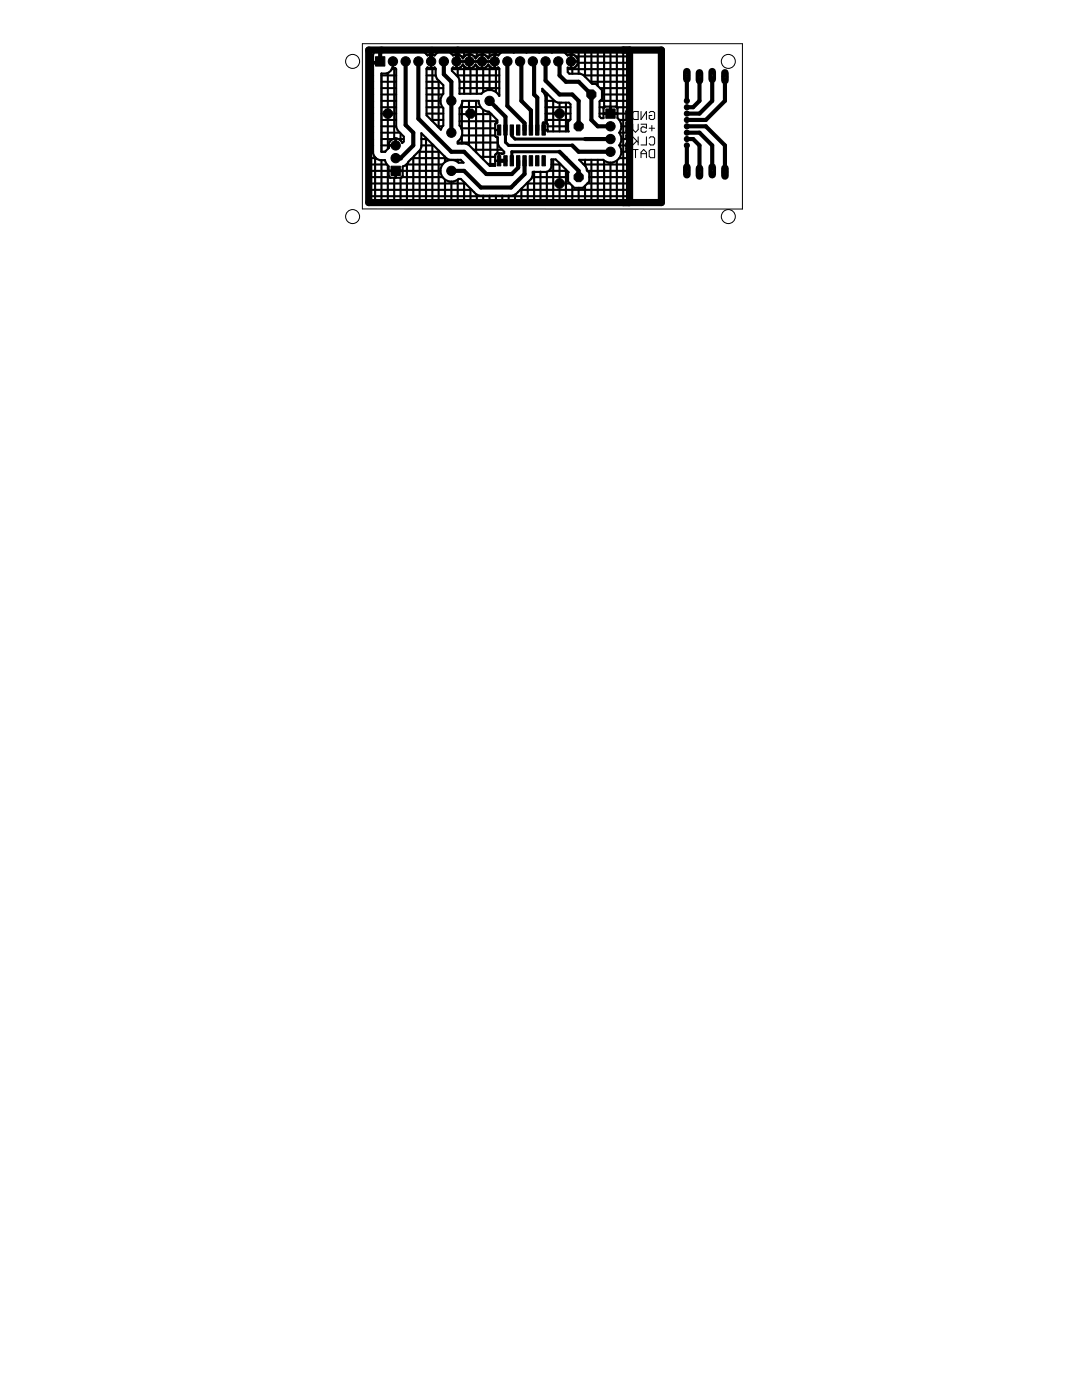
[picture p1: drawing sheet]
<svg xmlns="http://www.w3.org/2000/svg" width="216mm" height="279mm" viewBox="0 0 216 279" stroke-linecap="round" stroke-linejoin="round" font-family="sans-serif">
<g fill="none" stroke="#000" stroke-width=".2">
<path d="M126.3 22.5l.2-.3h.8v1.7h-.8l-.2-.3zM126.3 24.8v1.1l.5 .5 .5-.5v-1.1M126.3 27.3l1 1.1M126.3 29.8h1M126.8 29.8v1.7M127.1 28.1l-.8 .8M127.3 27.3v1.6M127.9 22.2v1.7l1.1-1.7v1.7M127.9 24.8h1.1v.8l-.6-.3h-.2l-.3 .3v.5l.3 .3h.5l.3-.3M127.9 31.5v-1.1l.5-.6 .6 .6v1.1M127.9 30.7h1.1M129 27.3v1.6h-1.1"/>
<path d="M129.5 22.5l.3-.3h.5l.3 .3v1.1l-.3 .3h-.5l-.3-.3v-.5h.6M129.5 27.6l.3-.3h.5l.3 .3v1.1l-.3 .2h-.5l-.3-.2M129.5 30.1l.3-.3h.8v1.7h-.8l-.3-.3zM129.5 25.6h1.1M130.1 25v1.1"/>
</g>
<g fill="#000" stroke="#000" stroke-width=".2">
<path d="M74.9 11.3h1.9v1.9h-1.9zM99.3 24.9h.6v2.1h-.6zM99.3 31.1h.6v2h-.6zM100.5 24.9h.7v2.1h-.7zM100.5 31.1h.7v2h-.7zM101.8 24.9h.7v2.1h-.7zM101.8 31.1h.7v2h-.7zM103.1 24.9h.6v2.1h-.6zM103.1 31.1h.6v2h-.6zM104.3 24.9h.7v2.1h-.7zM104.3 31.1h.7v2h-.7zM105.6 24.9h.7v2.1h-.7z"/>
<path d="M105.6 31.1h.7v2h-.7zM106.9 24.9h.6v2.1h-.6zM106.9 31.1h.6v2h-.6zM108.1 24.9h.7v2.1h-.7zM108.1 31.1h.7v2h-.7z"/>
</g>
<g fill="none" stroke="#000" stroke-width=".42">
<path d="M73.5 18.9h.9M73.5 17.6h.9M73.5 16.3h.9M73.5 15h.9M73.5 13.8h.9M73.5 12.5h.9M73.5 11.3h.9M73.5 10h1.5M73.6 9.9v30.5M74.8 9.9v.3M82.3 10h43.3M82.5 9.9v.3"/>
<path d="M83.7 9.9v.2M85 9.9v.8M85.1 18.9h3.2M85.1 17.6h3.4M85.1 16.3h2.7M85.1 15h1.8M85.1 13.8h1.8M85.3 13.5l.7 .2v-1.4h.1v1.4l.6-.2M85.3 11l.7-.1v1.3h.1v-1.3l.6 .1M85.3 13.5h.1M85.3 13.5l-.2 .2v9.3l2.9 2.9 .5-.8v-3.5a2.02 2.02 0 0 1 0-2.9v-1.7l-1.3-1.3-.3-.6v-1.4l-.2-.2M85.3 11a2.08 2.08 0 0 0-2.7-.7l-.4-.4h43.4l-.1 11.5"/>
<path d="M85.3 11v.1M86 12.5h.1M86 11.3h.1M86.3 9.9v1M86.3 13.6v10.6M86.7 13.5h.1M86.7 11a2.19 2.19 0 0 1 3.7 .1M86.7 11v.1M87.5 9.9v.5M87.5 16.1v9.3M88.8 9.9v.2M90.1 9.9v.8"/>
<path d="M90.2 13.8h9.4M90.4 13.5l.6 .2v-1.4h7.8v1.4l.6-.2M90.4 11l.6-.1v1.3h7.8v-1.3l.6 .1M90.4 13.5h.1M90.4 13.5l-.2 .2v.4l1.3 1.3 .2 .6v2.7M91 12.5h.1M91 11.3h.1M91.1 15h8.5M91.1 10.9a1.45 1.45 0 0 1 1.3 .8 1.38 1.38 0 0 1 1.2-.8v2.8a1.31 1.31 0 0 1-1.2-.9 1.37 1.37 0 0 1-1.3 .9zM91.3 9.9v1M91.3 12.2v.1M91.3 13.6v1.7"/>
<path d="M91.7 18.7h.1M91.7 17.6h7.9M91.7 16.3h7.9M92.1 11.3h.6M92.6 9.9v1.4M92.6 12.2v.1M92.6 13.2v5.5M93.6 12.5h.1M93.6 11.3h.1M93.7 10.9a1.45 1.45 0 0 1 1.2 .8 1.38 1.38 0 0 1 1.2-.8v2.8a1.31 1.31 0 0 1-1.2-.9 1.37 1.37 0 0 1-1.2 .9zM93.9 9.9v1M93.9 12.2v.1"/>
<path d="M93.9 13.6v5.1M94.6 11.3h.6M95.1 9.9v1.4M95.1 12.2v.1M95.1 13.2v5.5M96.1 12.5h.1M96.1 11.3h.1M96.2 10.9a1.38 1.38 0 0 1 1.2 .8 1.45 1.45 0 0 1 1.3-.8v2.8a1.37 1.37 0 0 1-1.3-.9 1.31 1.31 0 0 1-1.2 .9zM96.4 9.9v1M96.4 12.2v.1M96.4 13.6v4.8M97.1 11.3h.6"/>
<path d="M97.7 9.9v1.4M97.7 12.2v.1M97.7 13.2v4.8M98.7 12.5h.1M98.7 11.3h.1M99 9.9v1M99 13.6v4.8M99.4 13.5h.1M99.4 13.5l.2 .2v5.5a2.13 2.13 0 0 0-3.5-.5h-4.4M99.4 11a2.33 2.33 0 0 1 3.2-.6 2.37 2.37 0 0 1 2.5 0 2.37 2.37 0 0 1 2.6 0 2.32 2.32 0 0 1 2.5 0 2.21 2.21 0 0 1 3.1 .7M99.4 11v.1M99.5 18.9h.1"/>
<path d="M100.2 9.9v.5M101.5 9.9v.2M102.8 9.9v.5M104 9.9v.2M105.3 9.9v.5M106.6 9.9v.2M107.8 9.9v.5M108.2 17.7l2.5 2.5 .6 .3h2.2l.3 .3v3l-.5 .5v1.8l.2 .1h-4.2l-.1-1.5-.4-.2v-5.3l-.2-.6-.4-.4zM108.7 18.9h.6M109.1 9.9v.2M109.1 18.6v6M110.4 9.9v.5"/>
<path d="M110.4 19.9v6.3M111.7 9.9v.2M112.9 9.9v.8M113.2 11l.7-.1v1.3h1.4a1.4 1.4 0 0 0-1.3-1.3v2.8a1.36 1.36 0 0 0 1.3-1.4h-1.4v1.4l-.6-.2v.9l.3 .3h2.2l.6 .2 1.8 1.8h.7l1.2 1.3v1.7l-.5 .5v3.1l.4 .3h.4v-.9h1.4v-1.4h-1l-.3 .1-.1 1.2M113.3 13.8h12.3M113.9 12.5h.1M113.9 11.3h.1M114.2 9.9v1M114.2 12.2v.1M114.2 13.6v1.1M114.9 11.3h10.7M115.3 12.5h10.3"/>
<path d="M115.5 9.9v4.8M116.5 15h9.1M116.7 9.9v5.4M117.8 16.3h7.8M118 9.9v6.7M119.3 9.9v7.2M119.7 17.6h5.9M120.1 18.9h5.5M120.5 9.9v11.5h-.9M121.8 9.9v12.7M123.1 9.9v11.5h2.5M124.4 9.9v30.5"/>
<path d="M73.5 22.7h.9M73.5 21.4h.9M73.5 34.1h14.4M73.5 39.2h52.1M73.5 37.9h20.6M73.5 36.6h19.4M73.5 35.3h4.2M73.5 32.8h3.7M73.5 31.6h1.5M73.5 30.3h.9M73.5 29h.9M73.5 27.7h.9"/>
<path d="M73.5 26.5h.9M73.5 25.2h.9M73.5 23.9h.9M73.5 20.1h.9M74.8 31.4v9M76.1 32v8.4M76.8 32h.1M76.8 32l.3 .8 .5 .4v.8h1.3v1.5l-1.2-.1M77.4 33v7.4M77.6 34.1v1l.1 .3M78.7 34v.1M78.7 35.5v4.9"/>
<path d="M78.9 35.3h.1M79.9 34v.1M79.9 35.5v4.9M80.2 35.3h8.1M80.3 34.1v1l-.1 .3-1.2 .1v-1.5h1.3v-.8l.6-.2 2.9-3.1 .3-.6v-2.7l5.1 5.1 .5 .2h2.2l.6 .6h-1a2.18 2.18 0 0 0-3 .1 2.18 2.18 0 0 0 0 3 2.18 2.18 0 0 0 3 .1h.4l3.1 3.1 .6 .3h6.7l.6-.3 3.1-3.2 .3-.5v-.8h.3M81.1 32.8h7.2M81.2 32.7v7.7M82.3 31.6h6.7M82.5 31.4v9M83.5 30.3h4.3M83.7 30v10.4M84.1 29h2.4"/>
<path d="M84.1 27.7h1.1M85 27.5v12.9M85.1 22.7h3.4M85.1 21.4h3.2M85.1 20.1h2.8M86 23.9h2.5M86.3 28.8v11.6M87.3 25.2h1M87.5 30v10.4M88.8 31.3v1M88.8 35.9v4.5M90.1 31.9h.1"/>
<path d="M90.1 36.2v4.2M91.3 31.9v.4M91.3 35.9v4.5M91.3 28.4h8M91.7 24.2h7.5M91.7 22.8h6.3M91.9 21.4l-.2 .2v3.5a2.1 2.1 0 0 1-.4 3.2v.4h1.6l.6 .2 4.2 4.2h1.1v-2.1l.2-.3 .2-.1 1 .1M91.9 21.4l.3-.8v-.5h3.3v.5l.4 .8M91.9 21.4h4M92.1 25.6h6.7M92.2 20.7v5.2M92.2 27.1v1.6"/>
<path d="M92.2 27h6.6M92.6 36.4v4M93.6 20.1v8.9M93.9 37.7v2.7M94.5 29.9h5.7M95 20.1v10.3M95.1 38.8v1.6M95.9 21.4l.6 .6 1.1 .3 .4 .5M95.9 31.3h2.9M96.4 21.9v9.9M96.4 39.1v1.3M97.3 32.7h1.5"/>
<path d="M97.7 39.1v1.3M97.8 22.6v10.5M98 22.8l1.2 1.2v.5M98.8 26h.4M98.8 27l.2 .3 .3 .1v1.3l.3 .6 1 1v.3l-.4 .1M98.8 32.1h.8M99 39.1v1.3M99.2 24.5h.1M99.2 24.5l-.2 .1-.2 .3v2.1M99.3 27.4v3.2M99.3 32.1h.1M99.6 30.6v1.5"/>
<path d="M99.6 31.3h.1M100.2 30.7h.1M100.2 39.1v1.3M101.5 39.1v1.3M102.8 38.8v1.6M103.8 37.9h21.8M104 37.7v2.7M105.1 36.6h8.6M105.3 36.4v4M106.2 35.3h7.1M106.6 34.3h1.2M106.6 34.3v6.1"/>
<path d="M107.8 34.3v6.1M108.8 22.7h5M108.8 21.4h5M108.8 23.9h4.9M108.8 20.1h1.8M109.1 26h.1M109.1 34.3v6.1M109.3 26h-.5M109.3 25.2h4M109.5 34.1h3.7M110 32.8h1.9M110.4 31.8v8.6"/>
<path d="M111.7 20.5v5.7M111.7 32.6v7.8M112.9 20.5v5.7M112.9 33.8v6.6M114.2 37.1v3.3M115.5 37.5v2.9M116.5 32.8h9.1M116.7 31.9v1.2M116.7 37.1v3.3M117.2 34.1h8.4M117.2 36.6h8.4M117.6 35.3h8"/>
<path d="M118 31.9v8.5M119.3 31.9v8.5M119.6 22.7h5.4M119.7 20.1h5.9M120.5 22.6v.1M120.5 32.1v8.3M121.8 21.4h.1M121.8 32.4v8M123.1 22.6v.1M123.1 32.1v8.3M123.2 22.6l-.1-1.2-.3-.1h-.9v1.4h1.3v.9a2.1 2.1 0 0 1 .4 2.9M123.6 29a2.17 2.17 0 0 1-.3 2.9 2.17 2.17 0 0 1-2.9 0h-4.8l1.2 1.3 .3 .8 .5 .5v1.7l-1.3 1.3h-1.7l-1.3-1.3 .2-1.8-2.6-2.6h-.9v1.5l-.5 .8-.4 .2h-1.3"/>
<path d="M123.6 26.5a2.11 2.11 0 0 1 0 2.5M123.6 31.6h1.9M123.6 29h1.4M123.6 26.5h1.5M123.6 23.9h1.4M124 30.3h1M124 27.7h1M124 25.2h1M125.2 21.8l-.2 .4v1.7l.1 .3-.1 .3v1.6l.2 .5a1.27 1.27 0 0 0 0 1.5 1.17 1.17 0 0 0-.1 1.3 1.22 1.22 0 0 0 .4 1.5l.1 9.5h-52.1v-30.5h1.6l-.4 .4-.3 .6v19.7a1.83 1.83 0 0 0 2.4 1.4M125.2 21.8h.1M125.5 21.4l-.3 .4"/>
</g>
<path d="M75.9 12.3l.2 .2M78.4 12.3l.3 .2M88.6 12.3l.2 .2M103.8 12.3h.2M106.3 12.3l.3 .2M111.4 12.3l.3 .2M100.9 26v2.4l.6 .6h12.7M102.1 26v1.1l.7 .6h13.9M110.4 22.7h1.3M111.7 30.3h-9.6v1.8" fill="none" stroke="#000" stroke-width=".61"/>
<g fill="none" stroke="#000" stroke-width=".83">
<path d="M74.8 12.5h1.3M76.1 10h-.2v2.3M80.9 12.3v12.7l1.6 1.5v2.5l-2.6 2.6M83.5 12.3v11.4l6.6 6.6h2.5l4.4 4.4h5.1l1.3-1.2v-1.4M86 10.2l.3-.2h-.3v2.3M88.6 12.3v2.5l1.5 1.5v10.2M91.3 10v2l-.2 .3M101.2 12.3v8.8l3.5 3.5v1.4M104 12.3v7.8l1.9 1.9v4M106.6 12.5v6.4l.6 .6v6.5M108.9 12.3v3.8l2.8 2.8h2.5l1.3 1.2v5.1M111.7 12.5v2.5l1.2 1.3h2.6l2.5 2.6v5l1.3 1.3h2.5"/>
<path d="M137.1 15v5.1M139.6 15.3v4.8l-1.3 1.3h-1.2M142.1 15v5.1l-2.5 2.6h-2.5M144.7 15.3v4.8l-3.9 3.8h-3.7M97.7 20.1l3.2 3.2v2.7M99.6 32.1h1.3M104.7 32.1v2.6l-2.7 2.7h-6.1l-3.3-3.3h-2.5M108.5 24.6v1.4M111.7 30.3l3.8 3.8v1.2M114.2 29l1.3 1.3h6.3M116.7 27.7h5.1M137.1 25.2h3.7l3.9 3.8v5.4"/>
<path d="M137.1 27.7h1.2l1.3 1.3v5.4M137.1 26.5h2.5l2.5 2.5v5.1M137.1 29v5.1"/>
</g>
<path d="M86 10h-12.4v30.4h58.4v-30.4h-45.7M125.6 10v30.4" fill="none" stroke="#000" stroke-width="1.4"/>
<g fill="none" stroke="#000" stroke-width=".4">
<path d="M76.1 18.9h3M76.1 17.6h3M76.1 16.3h3M76.1 15h3M77.4 14.5v15.2M78.1 13.8h1M78.3 13.7a1.95 1.95 0 0 1-2.2 1v15.6h.8l.7-.8M78.3 13.7h.1M78.3 13.7v-1.4h.1v1.4l.5-.1 .2 .2M78.3 12.5h.1M78.7 13.6v14M79.1 13.8v11.5l.3 .7 1.2 1.3v.9l-.3 .4a1.39 1.39 0 0 0-1.3-1v1.4h-1.4"/>
<path d="M76.1 29h2.8M76.1 27.7h2.3M76.1 26.5h3.7M76.1 25.2h3M76.1 23.9h3M76.1 22.7h3M76.1 21.4h3M76.1 20.1h3M77.6 28.9v.1M77.6 29.5h.1M78.7 29v.1M78.8 27.6h.1"/>
<path d="M78.8 27.6a1.42 1.42 0 0 0-1.2 1.3M78.9 27.6v1.5h-1.3v.4M78.9 27.7h.1M79.5 27.7h1.1M79.9 26.6v1.4"/>
</g>
<path d="M79 31.6h.9" fill="none" stroke="#000" stroke-width="1"/>
<circle cx="75.9" cy="12.3" r=".51" fill="#fff" stroke="#000" stroke-width=".2"/>
<circle cx="78.4" cy="12.3" r=".93" fill="#000" stroke="#000" stroke-width=".2"/>
<circle cx="78.4" cy="12.3" r=".51" fill="#fff" stroke="#000" stroke-width=".2"/>
<circle cx="80.9" cy="12.3" r=".93" fill="#000" stroke="#000" stroke-width=".2"/>
<circle cx="80.9" cy="12.3" r=".51" fill="#fff" stroke="#000" stroke-width=".2"/>
<circle cx="83.5" cy="12.3" r=".93" fill="#000" stroke="#000" stroke-width=".2"/>
<circle cx="83.5" cy="12.3" r=".51" fill="#fff" stroke="#000" stroke-width=".2"/>
<circle cx="86" cy="12.3" r=".93" fill="#000" stroke="#000" stroke-width=".2"/>
<circle cx="86" cy="12.3" r=".51" fill="#fff" stroke="#000" stroke-width=".2"/>
<circle cx="88.6" cy="12.3" r=".93" fill="#000" stroke="#000" stroke-width=".2"/>
<circle cx="88.6" cy="12.3" r=".51" fill="#fff" stroke="#000" stroke-width=".2"/>
<circle cx="91.1" cy="12.3" r=".93" fill="#000" stroke="#000" stroke-width=".2"/>
<circle cx="91.1" cy="12.3" r=".51" fill="#fff" stroke="#000" stroke-width=".2"/>
<circle cx="93.6" cy="12.3" r=".93" fill="#000" stroke="#000" stroke-width=".2"/>
<circle cx="93.6" cy="12.3" r=".51" fill="#fff" stroke="#000" stroke-width=".2"/>
<circle cx="96.2" cy="12.3" r=".93" fill="#000" stroke="#000" stroke-width=".2"/>
<circle cx="96.2" cy="12.3" r=".51" fill="#fff" stroke="#000" stroke-width=".2"/>
<circle cx="98.7" cy="12.3" r=".93" fill="#000" stroke="#000" stroke-width=".2"/>
<circle cx="98.7" cy="12.3" r=".51" fill="#fff" stroke="#000" stroke-width=".2"/>
<circle cx="101.2" cy="12.3" r=".93" fill="#000" stroke="#000" stroke-width=".2"/>
<circle cx="101.2" cy="12.3" r=".51" fill="#fff" stroke="#000" stroke-width=".2"/>
<circle cx="103.8" cy="12.3" r=".93" fill="#000" stroke="#000" stroke-width=".2"/>
<circle cx="103.8" cy="12.3" r=".51" fill="#fff" stroke="#000" stroke-width=".2"/>
<circle cx="106.3" cy="12.3" r=".93" fill="#000" stroke="#000" stroke-width=".2"/>
<circle cx="106.3" cy="12.3" r=".51" fill="#fff" stroke="#000" stroke-width=".2"/>
<circle cx="108.9" cy="12.3" r=".93" fill="#000" stroke="#000" stroke-width=".2"/>
<circle cx="108.9" cy="12.3" r=".51" fill="#fff" stroke="#000" stroke-width=".2"/>
<circle cx="111.4" cy="12.3" r=".93" fill="#000" stroke="#000" stroke-width=".2"/>
<circle cx="111.4" cy="12.3" r=".51" fill="#fff" stroke="#000" stroke-width=".2"/>
<circle cx="113.9" cy="12.3" r=".93" fill="#000" stroke="#000" stroke-width=".2"/>
<circle cx="113.9" cy="12.3" r=".51" fill="#fff" stroke="#000" stroke-width=".2"/>
<circle cx="97.7" cy="20.1" r=".93" fill="#000" stroke="#000" stroke-width=".2"/>
<circle cx="97.7" cy="20.1" r=".44" fill="#fff" stroke="#000" stroke-width=".2"/>
<circle cx="90.1" cy="20.1" r=".93" fill="#000" stroke="#000" stroke-width=".2"/>
<circle cx="90.1" cy="20.1" r=".44" fill="#fff" stroke="#000" stroke-width=".2"/>
<circle cx="90.1" cy="26.5" r=".93" fill="#000" stroke="#000" stroke-width=".2"/>
<circle cx="90.1" cy="26.5" r=".44" fill="#fff" stroke="#000" stroke-width=".2"/>
<circle cx="90.1" cy="34.1" r=".93" fill="#000" stroke="#000" stroke-width=".2"/>
<circle cx="90.1" cy="34.1" r=".44" fill="#fff" stroke="#000" stroke-width=".2"/>
<path d="M120.9 21.7h1.8v1.9h-1.8z" fill="#000" stroke="#000" stroke-width=".2"/>
<circle cx="121.8" cy="22.7" r=".51" fill="#fff" stroke="#000" stroke-width=".2"/>
<circle cx="121.8" cy="25.2" r=".93" fill="#000" stroke="#000" stroke-width=".2"/>
<circle cx="121.8" cy="25.2" r=".51" fill="#fff" stroke="#000" stroke-width=".2"/>
<circle cx="121.8" cy="27.7" r=".93" fill="#000" stroke="#000" stroke-width=".2"/>
<circle cx="121.8" cy="27.7" r=".51" fill="#fff" stroke="#000" stroke-width=".2"/>
<circle cx="121.8" cy="30.3" r=".93" fill="#000" stroke="#000" stroke-width=".2"/>
<circle cx="121.8" cy="30.3" r=".51" fill="#fff" stroke="#000" stroke-width=".2"/>
<path d="M78 33.2h1.9v1.8h-1.9z" fill="#000" stroke="#000" stroke-width=".2"/>
<circle cx="79" cy="34.1" r=".51" fill="#fff" stroke="#000" stroke-width=".2"/>
<circle cx="79" cy="31.6" r=".93" fill="#000" stroke="#000" stroke-width=".2"/>
<circle cx="79" cy="31.6" r=".51" fill="#fff" stroke="#000" stroke-width=".2"/>
<circle cx="79" cy="29" r=".93" fill="#000" stroke="#000" stroke-width=".2"/>
<circle cx="79" cy="29" r=".51" fill="#fff" stroke="#000" stroke-width=".2"/>
<circle cx="137.1" cy="20.1" r=".51" fill="#000" stroke="#000" stroke-width=".2"/>
<circle cx="137.1" cy="20.1" r=".25" fill="#fff" stroke="#000" stroke-width=".2"/>
<circle cx="137.1" cy="21.4" r=".51" fill="#000" stroke="#000" stroke-width=".2"/>
<circle cx="137.1" cy="21.4" r=".25" fill="#fff" stroke="#000" stroke-width=".2"/>
<circle cx="137.1" cy="22.7" r=".51" fill="#000" stroke="#000" stroke-width=".2"/>
<circle cx="137.1" cy="22.7" r=".25" fill="#fff" stroke="#000" stroke-width=".2"/>
<circle cx="137.1" cy="23.9" r=".51" fill="#000" stroke="#000" stroke-width=".2"/>
<circle cx="137.1" cy="23.9" r=".25" fill="#fff" stroke="#000" stroke-width=".2"/>
<circle cx="137.1" cy="29" r=".51" fill="#000" stroke="#000" stroke-width=".2"/>
<circle cx="137.1" cy="29" r=".25" fill="#fff" stroke="#000" stroke-width=".2"/>
<circle cx="137.1" cy="27.7" r=".51" fill="#000" stroke="#000" stroke-width=".2"/>
<circle cx="137.1" cy="27.7" r=".25" fill="#fff" stroke="#000" stroke-width=".2"/>
<circle cx="137.1" cy="26.5" r=".51" fill="#000" stroke="#000" stroke-width=".2"/>
<circle cx="137.1" cy="26.5" r=".25" fill="#fff" stroke="#000" stroke-width=".2"/>
<circle cx="137.1" cy="25.2" r=".51" fill="#000" stroke="#000" stroke-width=".2"/>
<circle cx="137.1" cy="25.2" r=".25" fill="#fff" stroke="#000" stroke-width=".2"/>
<path d="M137.1 14.3v1.5" fill="none" stroke="#000" stroke-width="1.5"/>
<circle cx="137.1" cy="15" r=".51" fill="#fff" stroke="#000" stroke-width=".2"/>
<path d="M139.6 14.5v1.6" fill="none" stroke="#000" stroke-width="1.5"/>
<circle cx="139.6" cy="15.3" r=".51" fill="#fff" stroke="#000" stroke-width=".2"/>
<path d="M142.1 14.3v1.5" fill="none" stroke="#000" stroke-width="1.5"/>
<circle cx="142.1" cy="15" r=".51" fill="#fff" stroke="#000" stroke-width=".2"/>
<path d="M144.7 14.5v1.6" fill="none" stroke="#000" stroke-width="1.5"/>
<circle cx="144.7" cy="15.3" r=".51" fill="#fff" stroke="#000" stroke-width=".2"/>
<path d="M137.1 33.3v1.6" fill="none" stroke="#000" stroke-width="1.5"/>
<circle cx="137.1" cy="34.1" r=".51" fill="#fff" stroke="#000" stroke-width=".2"/>
<path d="M139.6 33.6v1.5" fill="none" stroke="#000" stroke-width="1.5"/>
<circle cx="139.6" cy="34.4" r=".51" fill="#fff" stroke="#000" stroke-width=".2"/>
<path d="M142.1 33.3v1.6" fill="none" stroke="#000" stroke-width="1.5"/>
<circle cx="142.1" cy="34.1" r=".51" fill="#fff" stroke="#000" stroke-width=".2"/>
<path d="M144.7 33.6v1.5" fill="none" stroke="#000" stroke-width="1.5"/>
<circle cx="144.7" cy="34.4" r=".51" fill="#fff" stroke="#000" stroke-width=".2"/>
<circle cx="111.7" cy="22.7" r=".99" fill="#000" stroke="#000" stroke-width=".2"/>
<circle cx="111.7" cy="22.7" r=".59" fill="#fff" stroke="#000" stroke-width=".2"/>
<circle cx="111.7" cy="36.6" r=".99" fill="#000" stroke="#000" stroke-width=".2"/>
<circle cx="111.7" cy="36.6" r=".59" fill="#fff" stroke="#000" stroke-width=".2"/>
<circle cx="118" cy="18.9" r=".99" fill="#000" stroke="#000" stroke-width=".2"/>
<circle cx="118" cy="18.9" r=".59" fill="#fff" stroke="#000" stroke-width=".2"/>
<circle cx="77.4" cy="22.7" r=".99" fill="#000" stroke="#000" stroke-width=".2"/>
<circle cx="77.4" cy="22.7" r=".59" fill="#fff" stroke="#000" stroke-width=".2"/>
<circle cx="93.9" cy="22.7" r=".99" fill="#000" stroke="#000" stroke-width=".2"/>
<circle cx="93.9" cy="22.7" r=".59" fill="#fff" stroke="#000" stroke-width=".2"/>
<circle cx="115.5" cy="35.3" r=".99" fill="#000" stroke="#000" stroke-width=".2"/>
<circle cx="115.5" cy="35.3" r=".59" fill="#fff" stroke="#000" stroke-width=".2"/>
<circle cx="115.5" cy="25.2" r=".99" fill="#000" stroke="#000" stroke-width=".2"/>
<circle cx="115.5" cy="25.2" r=".59" fill="#fff" stroke="#000" stroke-width=".2"/>
<g fill="none" stroke="#000" stroke-width=".2">
<path d="M72.3 8.7h75.8v33h-75.8z"/>
<circle cx="70.4" cy="12.3" r="1.4"/>
<circle cx="145.3" cy="12.3" r="1.4"/>
<circle cx="70.4" cy="43.2" r="1.4"/>
<circle cx="145.3" cy="43.2" r="1.4"/>
</g>
<g fill="#000" stroke="#000" stroke-width=".2">
<path d="M75.5 11.8a.56 .56 0 0 1 .9 .2 .56 .56 0 0 1-.4 .8 .56 .56 0 0 1-.7-.5h.4l.1-.2a.16 .16 0 0 1 .2 .2 .16 .16 0 0 1-.2 .1l-.1-.1h-.4z" fill-rule="evenodd"/>
<path d="M75.5 11.8a.56 .56 0 0 1 .9 .2 .56 .56 0 0 1-.4 .8 .56 .56 0 0 1-.7-.5h.4l.1-.2a.16 .16 0 0 1 .2 .2 .16 .16 0 0 1-.2 .1l-.1-.1h-.4z" fill-rule="evenodd"/>
<path d="M75.5 11.8a.56 .56 0 0 1 .9 .2 .56 .56 0 0 1-.4 .8 .56 .56 0 0 1-.7-.5h.4l.1-.2a.16 .16 0 0 1 .2 .2 .16 .16 0 0 1-.2 .1l-.1-.1h-.4z" fill-rule="evenodd"/>
<path d="M78 11.8a.57 .57 0 0 1 .9 .2 .57 .57 0 0 1-.4 .8 .57 .57 0 0 1-.7-.5l.5-.1a.15 .15 0 0 1 .2-.1 .15 .15 0 0 1 0 .3 .15 .15 0 0 1-.2-.1h-.5z" fill-rule="evenodd"/>
<path d="M78 11.8a.57 .57 0 0 1 .9 .2 .57 .57 0 0 1-.4 .8 .57 .57 0 0 1-.7-.5l.5-.1a.15 .15 0 0 1 .2-.1 .15 .15 0 0 1 0 .3 .15 .15 0 0 1-.2-.1h-.5z" fill-rule="evenodd"/>
<path d="M78 11.8a.57 .57 0 0 1 .9 .2 .57 .57 0 0 1-.4 .8 .57 .57 0 0 1-.7-.5l.5-.1a.15 .15 0 0 1 .2-.1 .15 .15 0 0 1 0 .3 .15 .15 0 0 1-.2-.1h-.5z" fill-rule="evenodd"/>
<path d="M80.6 11.8a.57 .57 0 0 1 .8 .2 .57 .57 0 0 1-.4 .8 .57 .57 0 0 1-.6-.5l.4-.1a.15 .15 0 0 1 .2-.1 .15 .15 0 0 1 0 .3 .15 .15 0 0 1-.2-.1h-.4z" fill-rule="evenodd"/>
<path d="M80.6 11.8a.57 .57 0 0 1 .8 .2 .57 .57 0 0 1-.4 .8 .57 .57 0 0 1-.6-.5l.4-.1a.15 .15 0 0 1 .2-.1 .15 .15 0 0 1 0 .3 .15 .15 0 0 1-.2-.1h-.4z" fill-rule="evenodd"/>
<path d="M80.6 11.8a.57 .57 0 0 1 .8 .2 .57 .57 0 0 1-.4 .8 .57 .57 0 0 1-.6-.5l.4-.1a.15 .15 0 0 1 .2-.1 .15 .15 0 0 1 0 .3 .15 .15 0 0 1-.2-.1h-.4z" fill-rule="evenodd"/>
<path d="M83.1 11.8a.56 .56 0 0 1 .9 .2 .56 .56 0 0 1-.4 .8 .56 .56 0 0 1-.7-.5l.4-.1a.16 .16 0 0 1 .3-.1 .15 .15 0 0 1 0 .3 .16 .16 0 0 1-.3-.1h-.4z" fill-rule="evenodd"/>
<path d="M83.1 11.8a.56 .56 0 0 1 .9 .2 .56 .56 0 0 1-.4 .8 .56 .56 0 0 1-.7-.5l.4-.1a.16 .16 0 0 1 .3-.1 .15 .15 0 0 1 0 .3 .16 .16 0 0 1-.3-.1h-.4z" fill-rule="evenodd"/>
<path d="M83.1 11.8a.56 .56 0 0 1 .9 .2 .56 .56 0 0 1-.4 .8 .56 .56 0 0 1-.7-.5l.4-.1a.16 .16 0 0 1 .3-.1 .15 .15 0 0 1 0 .3 .16 .16 0 0 1-.3-.1h-.4z" fill-rule="evenodd"/>
<path d="M85.7 11.8a.56 .56 0 0 1 .8 .2 .56 .56 0 0 1-.4 .8 .56 .56 0 0 1-.7-.5l.5-.1a.15 .15 0 0 1 .2-.1 .15 .15 0 0 1 0 .3 .15 .15 0 0 1-.2-.1h-.5z" fill-rule="evenodd"/>
<path d="M85.7 11.8a.56 .56 0 0 1 .8 .2 .56 .56 0 0 1-.4 .8 .56 .56 0 0 1-.7-.5l.5-.1a.15 .15 0 0 1 .2-.1 .15 .15 0 0 1 0 .3 .15 .15 0 0 1-.2-.1h-.5z" fill-rule="evenodd"/>
<path d="M85.7 11.8a.56 .56 0 0 1 .8 .2 .56 .56 0 0 1-.4 .8 .56 .56 0 0 1-.7-.5l.5-.1a.15 .15 0 0 1 .2-.1 .15 .15 0 0 1 0 .3 .15 .15 0 0 1-.2-.1h-.5z" fill-rule="evenodd"/>
<path d="M88.2 11.8a.56 .56 0 0 1 .9 .2 .56 .56 0 0 1-.4 .8 .56 .56 0 0 1-.7-.5l.4-.1a.16 .16 0 0 1 .3-.1 .15 .15 0 0 1 0 .3 .16 .16 0 0 1-.3-.1h-.4z" fill-rule="evenodd"/>
<path d="M88.2 11.8a.56 .56 0 0 1 .9 .2 .56 .56 0 0 1-.4 .8 .56 .56 0 0 1-.7-.5l.4-.1a.16 .16 0 0 1 .3-.1 .15 .15 0 0 1 0 .3 .16 .16 0 0 1-.3-.1h-.4z" fill-rule="evenodd"/>
<path d="M88.2 11.8a.56 .56 0 0 1 .9 .2 .56 .56 0 0 1-.4 .8 .56 .56 0 0 1-.7-.5l.4-.1a.16 .16 0 0 1 .3-.1 .15 .15 0 0 1 0 .3 .16 .16 0 0 1-.3-.1h-.4z" fill-rule="evenodd"/>
<path d="M90.7 11.8a.56 .56 0 0 1 .9 .2 .56 .56 0 0 1-.4 .8 .56 .56 0 0 1-.7-.5l.5-.1a.15 .15 0 0 1 .2-.1 .15 .15 0 0 1 0 .3 .15 .15 0 0 1-.2-.1h-.5z" fill-rule="evenodd"/>
<path d="M90.7 11.8a.56 .56 0 0 1 .9 .2 .56 .56 0 0 1-.4 .8 .56 .56 0 0 1-.7-.5l.5-.1a.15 .15 0 0 1 .2-.1 .15 .15 0 0 1 0 .3 .15 .15 0 0 1-.2-.1h-.5z" fill-rule="evenodd"/>
<path d="M90.7 11.8a.56 .56 0 0 1 .9 .2 .56 .56 0 0 1-.4 .8 .56 .56 0 0 1-.7-.5l.5-.1a.15 .15 0 0 1 .2-.1 .15 .15 0 0 1 0 .3 .15 .15 0 0 1-.2-.1h-.5z" fill-rule="evenodd"/>
<path d="M93.3 11.8a.56 .56 0 0 1 .8 .2 .56 .56 0 0 1-.4 .8 .56 .56 0 0 1-.6-.5h.4a.15 .15 0 0 1 .2-.2 .15 .15 0 0 1 0 .2 .15 .15 0 0 1-.2 0h-.4z" fill-rule="evenodd"/>
<path d="M93.3 11.8a.56 .56 0 0 1 .8 .2 .56 .56 0 0 1-.4 .8 .56 .56 0 0 1-.6-.5h.4a.15 .15 0 0 1 .2-.2 .15 .15 0 0 1 0 .2 .15 .15 0 0 1-.2 0h-.4z" fill-rule="evenodd"/>
<path d="M93.3 11.8a.56 .56 0 0 1 .8 .2 .56 .56 0 0 1-.4 .8 .56 .56 0 0 1-.6-.5h.4a.15 .15 0 0 1 .2-.2 .15 .15 0 0 1 0 .2 .15 .15 0 0 1-.2 0h-.4z" fill-rule="evenodd"/>
<path d="M95.8 11.8a.56 .56 0 0 1 .9 .2 .56 .56 0 0 1-.4 .8 .56 .56 0 0 1-.7-.5h.4a.15 .15 0 0 1 .2-.2 .15 .15 0 0 1 .1 .2 .15 .15 0 0 1-.3 0h-.4z" fill-rule="evenodd"/>
<path d="M95.8 11.8a.56 .56 0 0 1 .9 .2 .56 .56 0 0 1-.4 .8 .56 .56 0 0 1-.7-.5h.4a.15 .15 0 0 1 .2-.2 .15 .15 0 0 1 .1 .2 .15 .15 0 0 1-.3 0h-.4z" fill-rule="evenodd"/>
<path d="M95.8 11.8a.56 .56 0 0 1 .9 .2 .56 .56 0 0 1-.4 .8 .56 .56 0 0 1-.7-.5h.4a.15 .15 0 0 1 .2-.2 .15 .15 0 0 1 .1 .2 .15 .15 0 0 1-.3 0h-.4z" fill-rule="evenodd"/>
<path d="M98.4 11.8a.56 .56 0 0 1 .8 .2 .56 .56 0 0 1-.4 .8 .56 .56 0 0 1-.7-.5h.5a.15 .15 0 0 1 .1-.2 .15 .15 0 0 1 .1 .2 .15 .15 0 0 1-.2 0h-.5z" fill-rule="evenodd"/>
<path d="M98.4 11.8a.56 .56 0 0 1 .8 .2 .56 .56 0 0 1-.4 .8 .56 .56 0 0 1-.7-.5h.5a.15 .15 0 0 1 .1-.2 .15 .15 0 0 1 .1 .2 .15 .15 0 0 1-.2 0h-.5z" fill-rule="evenodd"/>
<path d="M98.4 11.8a.56 .56 0 0 1 .8 .2 .56 .56 0 0 1-.4 .8 .56 .56 0 0 1-.7-.5h.5a.15 .15 0 0 1 .1-.2 .15 .15 0 0 1 .1 .2 .15 .15 0 0 1-.2 0h-.5z" fill-rule="evenodd"/>
<path d="M100.9 11.8a.56 .56 0 0 1 .9 .2 .56 .56 0 0 1-.4 .8 .56 .56 0 0 1-.7-.5h.4a.15 .15 0 0 1 .2-.2 .15 .15 0 0 1 .1 .2 .15 .15 0 0 1-.3 0h-.4z" fill-rule="evenodd"/>
<path d="M100.9 11.8a.56 .56 0 0 1 .9 .2 .56 .56 0 0 1-.4 .8 .56 .56 0 0 1-.7-.5h.4a.15 .15 0 0 1 .2-.2 .15 .15 0 0 1 .1 .2 .15 .15 0 0 1-.3 0h-.4z" fill-rule="evenodd"/>
<path d="M100.9 11.8a.56 .56 0 0 1 .9 .2 .56 .56 0 0 1-.4 .8 .56 .56 0 0 1-.7-.5h.4a.15 .15 0 0 1 .2-.2 .15 .15 0 0 1 .1 .2 .15 .15 0 0 1-.3 0h-.4z" fill-rule="evenodd"/>
<path d="M103.4 11.8a.56 .56 0 0 1 .9 .2 .56 .56 0 0 1-.4 .8 .56 .56 0 0 1-.7-.5h.4a.15 .15 0 0 1 .2-.2 .15 .15 0 0 1 .1 .2 .15 .15 0 0 1-.2 0h-.5z" fill-rule="evenodd"/>
<path d="M103.4 11.8a.56 .56 0 0 1 .9 .2 .56 .56 0 0 1-.4 .8 .56 .56 0 0 1-.7-.5h.4a.15 .15 0 0 1 .2-.2 .15 .15 0 0 1 .1 .2 .15 .15 0 0 1-.2 0h-.5z" fill-rule="evenodd"/>
<path d="M103.4 11.8a.56 .56 0 0 1 .9 .2 .56 .56 0 0 1-.4 .8 .56 .56 0 0 1-.7-.5h.4a.15 .15 0 0 1 .2-.2 .15 .15 0 0 1 .1 .2 .15 .15 0 0 1-.2 0h-.5z" fill-rule="evenodd"/>
<path d="M106 11.8a.56 .56 0 0 1 .8 .2 .56 .56 0 0 1-.4 .8 .56 .56 0 0 1-.6-.5h.4a.15 .15 0 0 1 .2-.2 .15 .15 0 0 1 0 .2 .15 .15 0 0 1-.2 0h-.4z" fill-rule="evenodd"/>
<path d="M106 11.8a.56 .56 0 0 1 .8 .2 .56 .56 0 0 1-.4 .8 .56 .56 0 0 1-.6-.5h.4a.15 .15 0 0 1 .2-.2 .15 .15 0 0 1 0 .2 .15 .15 0 0 1-.2 0h-.4z" fill-rule="evenodd"/>
<path d="M106 11.8a.56 .56 0 0 1 .8 .2 .56 .56 0 0 1-.4 .8 .56 .56 0 0 1-.6-.5h.4a.15 .15 0 0 1 .2-.2 .15 .15 0 0 1 0 .2 .15 .15 0 0 1-.2 0h-.4z" fill-rule="evenodd"/>
<path d="M108.5 11.8a.56 .56 0 0 1 .9 .2 .56 .56 0 0 1-.4 .8 .56 .56 0 0 1-.7-.5h.4a.15 .15 0 0 1 .2-.2 .15 .15 0 0 1 .1 .2 .15 .15 0 0 1-.3 0h-.4z" fill-rule="evenodd"/>
<path d="M108.5 11.8a.56 .56 0 0 1 .9 .2 .56 .56 0 0 1-.4 .8 .56 .56 0 0 1-.7-.5h.4a.15 .15 0 0 1 .2-.2 .15 .15 0 0 1 .1 .2 .15 .15 0 0 1-.3 0h-.4z" fill-rule="evenodd"/>
<path d="M108.5 11.8a.56 .56 0 0 1 .9 .2 .56 .56 0 0 1-.4 .8 .56 .56 0 0 1-.7-.5h.4a.15 .15 0 0 1 .2-.2 .15 .15 0 0 1 .1 .2 .15 .15 0 0 1-.3 0h-.4z" fill-rule="evenodd"/>
<path d="M111.1 11.8a.56 .56 0 0 1 .8 .2 .56 .56 0 0 1-.4 .8 .56 .56 0 0 1-.7-.5h.5a.15 .15 0 0 1 .1-.2 .15 .15 0 0 1 .1 .2 .15 .15 0 0 1-.2 0h-.5z" fill-rule="evenodd"/>
<path d="M111.1 11.8a.56 .56 0 0 1 .8 .2 .56 .56 0 0 1-.4 .8 .56 .56 0 0 1-.7-.5h.5a.15 .15 0 0 1 .1-.2 .15 .15 0 0 1 .1 .2 .15 .15 0 0 1-.2 0h-.5z" fill-rule="evenodd"/>
<path d="M111.1 11.8a.56 .56 0 0 1 .8 .2 .56 .56 0 0 1-.4 .8 .56 .56 0 0 1-.7-.5h.5a.15 .15 0 0 1 .1-.2 .15 .15 0 0 1 .1 .2 .15 .15 0 0 1-.2 0h-.5z" fill-rule="evenodd"/>
<path d="M113.6 11.8a.56 .56 0 0 1 .9 .2 .56 .56 0 0 1-.4 .8 .56 .56 0 0 1-.7-.5h.4a.15 .15 0 0 1 .2-.2 .15 .15 0 0 1 .1 .2 .15 .15 0 0 1-.3 0h-.4z" fill-rule="evenodd"/>
<path d="M113.6 11.8a.56 .56 0 0 1 .9 .2 .56 .56 0 0 1-.4 .8 .56 .56 0 0 1-.7-.5h.4a.15 .15 0 0 1 .2-.2 .15 .15 0 0 1 .1 .2 .15 .15 0 0 1-.3 0h-.4z" fill-rule="evenodd"/>
<path d="M113.6 11.8a.56 .56 0 0 1 .9 .2 .56 .56 0 0 1-.4 .8 .56 .56 0 0 1-.7-.5h.4a.15 .15 0 0 1 .2-.2 .15 .15 0 0 1 .1 .2 .15 .15 0 0 1-.3 0h-.4z" fill-rule="evenodd"/>
<path d="M117.6 18.4a.66 .66 0 0 1 1 .2 .66 .66 0 0 1-.5 .9 .66 .66 0 0 1-.8-.6h.6l.1-.2a.16 .16 0 0 1 .1 .2 .16 .16 0 0 1-.2 .1v-.1h-.6z" fill-rule="evenodd"/>
<path d="M117.6 18.4a.66 .66 0 0 1 1 .2 .66 .66 0 0 1-.5 .9 .66 .66 0 0 1-.8-.6h.6l.1-.2a.16 .16 0 0 1 .1 .2 .16 .16 0 0 1-.2 .1v-.1h-.6z" fill-rule="evenodd"/>
<path d="M117.7 18.4a.55 .55 0 0 1 .8 .2 .55 .55 0 0 1-.4 .8 .55 .55 0 0 1-.6-.5h.4l.1-.2a.16 .16 0 0 1 .1 .2 .16 .16 0 0 1-.2 .1v-.1h-.4z" fill-rule="evenodd"/>
<path d="M136.7 14.6a.56 .56 0 0 1 .8 .2 .56 .56 0 0 1-.3 .8 .56 .56 0 0 1-.7-.6h.4a.16 .16 0 0 1 .2-.1 .16 .16 0 0 1 .1 .3 .16 .16 0 0 1-.3-.1l-.4-.1z" fill-rule="evenodd"/>
<path d="M139.2 14.9a.56 .56 0 0 1 .9 .2 .56 .56 0 0 1-.4 .8 .56 .56 0 0 1-.7-.6h.4a.16 .16 0 0 1 .2-.1 .16 .16 0 0 1 .1 .2 .16 .16 0 0 1-.3 0l-.4-.1z" fill-rule="evenodd"/>
<path d="M141.8 14.6a.56 .56 0 0 1 .8 .2 .56 .56 0 0 1-.4 .8 .56 .56 0 0 1-.6-.6h.4a.16 .16 0 0 1 .2-.1 .16 .16 0 0 1 0 .3 .16 .16 0 0 1-.2-.1l-.4-.1z" fill-rule="evenodd"/>
<path d="M144.3 14.9a.56 .56 0 0 1 .9 .2 .56 .56 0 0 1-.4 .8 .56 .56 0 0 1-.7-.6h.4a.16 .16 0 0 1 .2-.1 .16 .16 0 0 1 .1 .2 .16 .16 0 0 1-.3 0l-.4-.1z" fill-rule="evenodd"/>
<path d="M77 22.2a.64 .64 0 0 1 1 .2 .64 .64 0 0 1-.5 .9 .64 .64 0 0 1-.8-.6l.5-.1a.16 .16 0 0 1 .3-.1 .15 .15 0 0 1 0 .3 .16 .16 0 0 1-.3-.1h-.5z" fill-rule="evenodd"/>
<path d="M77 22.2a.64 .64 0 0 1 1 .2 .64 .64 0 0 1-.5 .9 .64 .64 0 0 1-.8-.6l.5-.1a.16 .16 0 0 1 .3-.1 .15 .15 0 0 1 0 .3 .16 .16 0 0 1-.3-.1h-.5z" fill-rule="evenodd"/>
<path d="M77 22.2a.55 .55 0 0 1 .9 .2 .55 .55 0 0 1-.4 .8 .55 .55 0 0 1-.7-.5l.4-.1a.16 .16 0 0 1 .3-.1 .15 .15 0 0 1 0 .3 .16 .16 0 0 1-.3-.1h-.4z" fill-rule="evenodd"/>
<path d="M78.6 33.7a.56 .56 0 0 1 .9 .1 .56 .56 0 0 1-.4 .8 .56 .56 0 0 1-.7-.5l.6-.1 .1 .2-.7-.1z" fill-rule="evenodd"/>
<path d="M78.6 31.1a.56 .56 0 0 1 .9 .2 .56 .56 0 0 1-.4 .8 .56 .56 0 0 1-.7-.5h.4l.1-.2a.15 .15 0 0 1 .2 .1 .15 .15 0 0 1-.2 .2l-.1-.1h-.4z" fill-rule="evenodd"/>
<path d="M78.6 28.6a.56 .56 0 0 1 .9 .2 .56 .56 0 0 1-.4 .8 .56 .56 0 0 1-.7-.6h.4l.1-.1a.15 .15 0 0 1 .2 .1 .15 .15 0 0 1-.2 .2l-.1-.2h-.4z" fill-rule="evenodd"/>
<path d="M78.6 33.7a.56 .56 0 0 1 .9 .1 .56 .56 0 0 1-.4 .8 .56 .56 0 0 1-.7-.5l.6-.1 .1 .2-.7-.1z" fill-rule="evenodd"/>
<path d="M78.6 31.1a.56 .56 0 0 1 .9 .2 .56 .56 0 0 1-.4 .8 .56 .56 0 0 1-.7-.5h.4l.1-.2a.15 .15 0 0 1 .2 .1 .15 .15 0 0 1-.2 .2l-.1-.1h-.4z" fill-rule="evenodd"/>
<path d="M78.6 28.6a.56 .56 0 0 1 .9 .2 .56 .56 0 0 1-.4 .8 .56 .56 0 0 1-.7-.6h.4l.1-.1a.15 .15 0 0 1 .2 .1 .15 .15 0 0 1-.2 .2l-.1-.2h-.4z" fill-rule="evenodd"/>
<path d="M78.6 33.7a.56 .56 0 0 1 .9 .1 .56 .56 0 0 1-.4 .8 .56 .56 0 0 1-.7-.5l.6-.1 .1 .2-.7-.1z" fill-rule="evenodd"/>
<path d="M78.6 31.1a.56 .56 0 0 1 .9 .2 .56 .56 0 0 1-.4 .8 .56 .56 0 0 1-.7-.5h.4l.1-.2a.15 .15 0 0 1 .2 .1 .15 .15 0 0 1-.2 .2l-.1-.1h-.4z" fill-rule="evenodd"/>
<path d="M78.6 28.6a.56 .56 0 0 1 .9 .2 .56 .56 0 0 1-.4 .8 .56 .56 0 0 1-.7-.6h.4l.1-.1a.15 .15 0 0 1 .2 .1 .15 .15 0 0 1-.2 .2l-.1-.2h-.4z" fill-rule="evenodd"/>
<path d="M89.8 26.1a.5 .5 0 0 1 .7 .2 .5 .5 0 0 1-.3 .6 .5 .5 0 0 1-.6-.4h.3a.16 .16 0 0 1 .3-.1 .16 .16 0 0 1-.1 .2l-.5-.1z" fill-rule="evenodd"/>
<path d="M89.8 33.7a.49 .49 0 0 1 .7 .2 .49 .49 0 0 1-.3 .7 .49 .49 0 0 1-.6-.5h.3l.1-.1a.15 .15 0 0 1 .2 .1 .15 .15 0 0 1-.1 .1l-.5-.1z" fill-rule="evenodd"/>
<path d="M89.8 19.7a.49 .49 0 0 1 .7 .2 .49 .49 0 0 1-.3 .7 .49 .49 0 0 1-.6-.5h.3a.15 .15 0 0 1 .2-.1 .15 .15 0 0 1 .1 .2 .15 .15 0 0 1-.2 .1l-.1-.2h-.3z" fill-rule="evenodd"/>
<path d="M89.8 26.1a.5 .5 0 0 1 .7 .2 .5 .5 0 0 1-.3 .6 .5 .5 0 0 1-.6-.4h.3a.16 .16 0 0 1 .3-.1 .16 .16 0 0 1-.1 .2l-.5-.1z" fill-rule="evenodd"/>
<path d="M89.8 33.7a.49 .49 0 0 1 .7 .2 .49 .49 0 0 1-.3 .7 .49 .49 0 0 1-.6-.5h.3l.1-.1a.15 .15 0 0 1 .2 .1 .15 .15 0 0 1-.1 .1l-.5-.1z" fill-rule="evenodd"/>
<path d="M89.8 19.7a.49 .49 0 0 1 .7 .2 .49 .49 0 0 1-.3 .7 .49 .49 0 0 1-.6-.5h.3a.15 .15 0 0 1 .2-.1 .15 .15 0 0 1 .1 .2 .15 .15 0 0 1-.2 .1l-.1-.2h-.3z" fill-rule="evenodd"/>
<path d="M89.8 26.1a.5 .5 0 0 1 .7 .2 .5 .5 0 0 1-.3 .6 .5 .5 0 0 1-.6-.4h.3a.16 .16 0 0 1 .3-.1 .16 .16 0 0 1-.1 .2l-.5-.1z" fill-rule="evenodd"/>
<path d="M89.8 33.7a.49 .49 0 0 1 .7 .2 .49 .49 0 0 1-.3 .7 .49 .49 0 0 1-.6-.5h.3l.1-.1a.15 .15 0 0 1 .2 .1 .15 .15 0 0 1-.1 .1l-.5-.1z" fill-rule="evenodd"/>
<path d="M89.8 19.7a.49 .49 0 0 1 .7 .2 .49 .49 0 0 1-.3 .7 .49 .49 0 0 1-.6-.5h.3a.15 .15 0 0 1 .2-.1 .15 .15 0 0 1 .1 .2 .15 .15 0 0 1-.2 .1l-.1-.2h-.3z" fill-rule="evenodd"/>
<path d="M93.5 22.2a.65 .65 0 0 1 1 .2 .65 .65 0 0 1-.5 .9 .65 .65 0 0 1-.8-.6h.5a.15 .15 0 0 1 .2-.2 .15 .15 0 0 1 .1 .2 .15 .15 0 0 1-.3 0h-.5z" fill-rule="evenodd"/>
<path d="M93.5 22.2a.65 .65 0 0 1 1 .2 .65 .65 0 0 1-.5 .9 .65 .65 0 0 1-.8-.6h.5a.15 .15 0 0 1 .2-.2 .15 .15 0 0 1 .1 .2 .15 .15 0 0 1-.3 0h-.5z" fill-rule="evenodd"/>
<path d="M93.5 22.2a.55 .55 0 0 1 .9 .2 .55 .55 0 0 1-.4 .8 .55 .55 0 0 1-.7-.5h.4a.15 .15 0 0 1 .2-.2 .15 .15 0 0 1 .1 .2 .15 .15 0 0 1-.3 0h-.4z" fill-rule="evenodd"/>
<path d="M97.2 19.9a.5 .5 0 0 1 .8-.2 .5 .5 0 0 1-.1 .9 .5 .5 0 0 1-.7-.5h.3a.16 .16 0 0 1 .3-.1 .16 .16 0 0 1-.1 .3l-.5-.2z" fill-rule="evenodd"/>
<path d="M97.2 19.9a.5 .5 0 0 1 .8-.2 .5 .5 0 0 1-.1 .9 .5 .5 0 0 1-.7-.5h.3a.16 .16 0 0 1 .3-.1 .16 .16 0 0 1-.1 .3l-.5-.2z" fill-rule="evenodd"/>
<path d="M97.2 19.9a.5 .5 0 0 1 .8-.2 .5 .5 0 0 1-.1 .9 .5 .5 0 0 1-.7-.5h.3a.16 .16 0 0 1 .3-.1 .16 .16 0 0 1-.1 .3l-.5-.2z" fill-rule="evenodd"/>
<path d="M111.3 22.2a.65 .65 0 0 1 .9 .2 .65 .65 0 0 1-.4 .9 .65 .65 0 0 1-.8-.6h.5l.1-.2a.15 .15 0 0 1 .2 .2 .15 .15 0 0 1-.2 .1l-.1-.1h-.5z" fill-rule="evenodd"/>
<path d="M111.3 36.1a.66 .66 0 0 1 1 .3 .66 .66 0 0 1-.5 .9 .66 .66 0 0 1-.8-.7l.7-.1 .1 .2-.8-.1z" fill-rule="evenodd"/>
<path d="M111.3 22.2a.65 .65 0 0 1 .9 .2 .65 .65 0 0 1-.4 .9 .65 .65 0 0 1-.8-.6h.5l.1-.2a.15 .15 0 0 1 .2 .2 .15 .15 0 0 1-.2 .1l-.1-.1h-.5z" fill-rule="evenodd"/>
<path d="M111.3 36.1a.66 .66 0 0 1 1 .3 .66 .66 0 0 1-.5 .9 .66 .66 0 0 1-.8-.7l.7-.1 .1 .2-.8-.1z" fill-rule="evenodd"/>
<path d="M111.3 22.2a.54 .54 0 0 1 .8 .2 .54 .54 0 0 1-.3 .8 .54 .54 0 0 1-.7-.5h.4l.1-.2a.15 .15 0 0 1 .2 .2 .15 .15 0 0 1-.2 .1l-.1-.1h-.4z" fill-rule="evenodd"/>
<path d="M111.3 36.2a.55 .55 0 0 1 .8 .2 .55 .55 0 0 1-.3 .8 .55 .55 0 0 1-.7-.6l.6-.1 .1 .2-.2 .1-.1-.2h-.4z" fill-rule="evenodd"/>
<path d="M115.1 34.9a.65 .65 0 0 1 1 .2 .65 .65 0 0 1-.5 .9 .65 .65 0 0 1-.8-.7l.7-.1 .1 .2-.8-.1z" fill-rule="evenodd"/>
<path d="M115.1 24.7a.65 .65 0 0 1 1 .2 .65 .65 0 0 1-.5 1 .65 .65 0 0 1-.8-.7h.5l.1-.1a.15 .15 0 0 1 .2 .1 .15 .15 0 0 1-.2 .1l-.1-.1h-.5z" fill-rule="evenodd"/>
<path d="M115.1 34.9a.65 .65 0 0 1 1 .2 .65 .65 0 0 1-.5 .9 .65 .65 0 0 1-.8-.7l.7-.1 .1 .2-.8-.1z" fill-rule="evenodd"/>
<path d="M115.1 24.7a.65 .65 0 0 1 1 .2 .65 .65 0 0 1-.5 1 .65 .65 0 0 1-.8-.7h.5l.1-.1a.15 .15 0 0 1 .2 .1 .15 .15 0 0 1-.2 .1l-.1-.1h-.5z" fill-rule="evenodd"/>
<path d="M115.1 34.9a.55 .55 0 0 1 .9 .2 .55 .55 0 0 1-.4 .8 .55 .55 0 0 1-.7-.6l.6-.1 .1 .2-.7-.1z" fill-rule="evenodd"/>
<path d="M115.1 24.8a.54 .54 0 0 1 .8 .2 .54 .54 0 0 1-.3 .7 .54 .54 0 0 1-.7-.5h.4l.1-.1a.15 .15 0 0 1 .2 .1 .15 .15 0 0 1-.2 .1l-.1-.1h-.4z" fill-rule="evenodd"/>
<path d="M121.5 22.2a.57 .57 0 0 1 .8 .2 .57 .57 0 0 1-.4 .8 .57 .57 0 0 1-.7-.5l.5-.1a.15 .15 0 0 1 .2-.1 .15 .15 0 0 1 0 .3 .15 .15 0 0 1-.2-.1h-.5z" fill-rule="evenodd"/>
<path d="M121.5 24.8a.57 .57 0 0 1 .8 .2 .57 .57 0 0 1-.4 .8 .57 .57 0 0 1-.7-.6l.5-.1a.15 .15 0 0 1 .2 0 .15 .15 0 0 1 0 .2 .15 .15 0 0 1-.2-.1h-.5z" fill-rule="evenodd"/>
<path d="M121.5 27.3a.57 .57 0 0 1 .8 .2 .57 .57 0 0 1-.4 .8 .57 .57 0 0 1-.7-.6h.5v-.1a.15 .15 0 0 1 .2 0 .15 .15 0 0 1 0 .3 .15 .15 0 0 1-.2-.2h-.5z" fill-rule="evenodd"/>
<path d="M121.5 29.8a.57 .57 0 0 1 .8 .2 .57 .57 0 0 1-.4 .8 .57 .57 0 0 1-.7-.5h.5v-.1a.15 .15 0 0 1 .2 0 .15 .15 0 0 1 0 .2 .15 .15 0 0 1-.2-.1h-.5z" fill-rule="evenodd"/>
<path d="M121.5 22.2a.57 .57 0 0 1 .8 .2 .57 .57 0 0 1-.4 .8 .57 .57 0 0 1-.7-.5l.5-.1a.15 .15 0 0 1 .2-.1 .15 .15 0 0 1 0 .3 .15 .15 0 0 1-.2-.1h-.5z" fill-rule="evenodd"/>
<path d="M121.5 24.8a.57 .57 0 0 1 .8 .2 .57 .57 0 0 1-.4 .8 .57 .57 0 0 1-.7-.6l.5-.1a.15 .15 0 0 1 .2 0 .15 .15 0 0 1 0 .2 .15 .15 0 0 1-.2-.1h-.5z" fill-rule="evenodd"/>
<path d="M121.5 27.3a.57 .57 0 0 1 .8 .2 .57 .57 0 0 1-.4 .8 .57 .57 0 0 1-.7-.6h.5v-.1a.15 .15 0 0 1 .2 0 .15 .15 0 0 1 0 .3 .15 .15 0 0 1-.2-.2h-.5z" fill-rule="evenodd"/>
<path d="M121.5 29.8a.57 .57 0 0 1 .8 .2 .57 .57 0 0 1-.4 .8 .57 .57 0 0 1-.7-.5h.5v-.1a.15 .15 0 0 1 .2 0 .15 .15 0 0 1 0 .2 .15 .15 0 0 1-.2-.1h-.5z" fill-rule="evenodd"/>
<path d="M121.5 22.2a.57 .57 0 0 1 .8 .2 .57 .57 0 0 1-.4 .8 .57 .57 0 0 1-.7-.5l.5-.1a.15 .15 0 0 1 .2-.1 .15 .15 0 0 1 0 .3 .15 .15 0 0 1-.2-.1h-.5z" fill-rule="evenodd"/>
<path d="M121.5 24.8a.57 .57 0 0 1 .8 .2 .57 .57 0 0 1-.4 .8 .57 .57 0 0 1-.7-.6l.5-.1a.15 .15 0 0 1 .2 0 .15 .15 0 0 1 0 .2 .15 .15 0 0 1-.2-.1h-.5z" fill-rule="evenodd"/>
<path d="M121.5 27.3a.57 .57 0 0 1 .8 .2 .57 .57 0 0 1-.4 .8 .57 .57 0 0 1-.7-.6h.5v-.1a.15 .15 0 0 1 .2 0 .15 .15 0 0 1 0 .3 .15 .15 0 0 1-.2-.2h-.5z" fill-rule="evenodd"/>
<path d="M121.5 29.8a.57 .57 0 0 1 .8 .2 .57 .57 0 0 1-.4 .8 .57 .57 0 0 1-.7-.5h.5v-.1a.15 .15 0 0 1 .2 0 .15 .15 0 0 1 0 .2 .15 .15 0 0 1-.2-.1h-.5z" fill-rule="evenodd"/>
<path d="M136.7 33.7a.56 .56 0 0 1 .8 .1 .56 .56 0 0 1-.3 .8 .56 .56 0 0 1-.7-.5h.4a.16 .16 0 0 1 .2-.2 .16 .16 0 0 1 .1 .3 .16 .16 0 0 1-.3 0l-.4-.1z" fill-rule="evenodd"/>
<path d="M136.8 28.9l.1-.2a.3 .3 0 0 1 .4 .3 .3 .3 0 0 1-.4 .3l-.2-.3 .3-.1 .2 .1-.2 .1-.3-.1z" fill-rule="evenodd"/>
<path d="M136.8 27.6l.1-.1a.3 .3 0 0 1 .4 .2 .3 .3 0 0 1-.4 .3l-.2-.3 .3-.1 .2 .1-.2 .2-.3-.2z" fill-rule="evenodd"/>
<path d="M136.8 26.3l.1-.1a.3 .3 0 0 1 .4 .3 .3 .3 0 0 1-.4 .3l-.2-.3 .3-.2 .2 .1-.2 .2-.3-.1z" fill-rule="evenodd"/>
<path d="M136.8 28.9l.1-.2a.3 .3 0 0 1 .4 .3 .3 .3 0 0 1-.4 .3l-.2-.3 .3-.1 .2 .1-.2 .1-.3-.1z" fill-rule="evenodd"/>
<path d="M136.8 23.8l.1-.1a.3 .3 0 0 1 .4 .2 .3 .3 0 0 1-.4 .3l-.2-.3 .4-.1 .1 .1-.2 .2-.3-.2z" fill-rule="evenodd"/>
<path d="M136.8 22.5l.1-.1a.3 .3 0 0 1 .4 .3 .3 .3 0 0 1-.4 .2l-.2-.2 .4-.2 .1 .1-.2 .2-.3-.1z" fill-rule="evenodd"/>
<path d="M136.8 21.2l.1-.1a.3 .3 0 0 1 .4 .3 .3 .3 0 0 1-.4 .3l-.2-.3 .4-.1 .1 .1-.2 .1-.3-.1z" fill-rule="evenodd"/>
<path d="M136.8 23.8l.1-.1a.3 .3 0 0 1 .4 .2 .3 .3 0 0 1-.4 .3l-.2-.3 .4-.1 .1 .1-.2 .2-.3-.2z" fill-rule="evenodd"/>
<path d="M136.8 23.8l.1-.1a.3 .3 0 0 1 .4 .2 .3 .3 0 0 1-.4 .3l-.2-.3 .4-.1 .1 .1-.2 .2-.3-.2z" fill-rule="evenodd"/>
<path d="M136.8 22.5l.1-.1a.3 .3 0 0 1 .4 .3 .3 .3 0 0 1-.4 .2l-.2-.2 .4-.2 .1 .1-.2 .2-.3-.1z" fill-rule="evenodd"/>
<path d="M136.8 21.2l.1-.1a.3 .3 0 0 1 .4 .3 .3 .3 0 0 1-.4 .3l-.2-.3 .4-.1 .1 .1-.2 .1-.3-.1z" fill-rule="evenodd"/>
<path d="M136.8 20l.1-.1a.3 .3 0 0 1 .4 .2 .3 .3 0 0 1-.4 .3l-.2-.3 .4-.1 .1 .1-.2 .2-.3-.2z" fill-rule="evenodd"/>
<path d="M136.8 25l.1-.1a.3 .3 0 0 1 .4 .3 .3 .3 0 0 1-.4 .3l-.2-.3 .4-.1 .1 .1-.2 .1-.3-.1z" fill-rule="evenodd"/>
<path d="M136.8 26.3l.1-.1a.3 .3 0 0 1 .4 .3 .3 .3 0 0 1-.4 .3l-.2-.3 .3-.2 .2 .1-.2 .2-.3-.1z" fill-rule="evenodd"/>
<path d="M136.8 27.6l.1-.1a.3 .3 0 0 1 .4 .2 .3 .3 0 0 1-.4 .3l-.2-.3 .3-.1 .2 .1-.2 .2-.3-.2z" fill-rule="evenodd"/>
<path d="M136.8 28.9l.1-.2a.3 .3 0 0 1 .4 .3 .3 .3 0 0 1-.4 .3l-.2-.3 .3-.1 .2 .1-.2 .1-.3-.1z" fill-rule="evenodd"/>
<path d="M139.2 33.9a.56 .56 0 0 1 .9 .2 .56 .56 0 0 1-.4 .8 .56 .56 0 0 1-.7-.5h.4a.16 .16 0 0 1 .2-.2 .16 .16 0 0 1 .1 .2 .16 .16 0 0 1-.3 0h-.4z" fill-rule="evenodd"/>
<path d="M141.8 33.7a.56 .56 0 0 1 .8 .1 .56 .56 0 0 1-.4 .8 .56 .56 0 0 1-.6-.5h.4a.16 .16 0 0 1 .2-.2 .16 .16 0 0 1 0 .3 .16 .16 0 0 1-.2 0l-.4-.1z" fill-rule="evenodd"/>
<path d="M144.3 33.9a.56 .56 0 0 1 .9 .2 .56 .56 0 0 1-.4 .8 .56 .56 0 0 1-.7-.5h.4a.16 .16 0 0 1 .2-.2 .16 .16 0 0 1 .1 .2 .16 .16 0 0 1-.3 0h-.4z" fill-rule="evenodd"/>
</g>
</svg>
